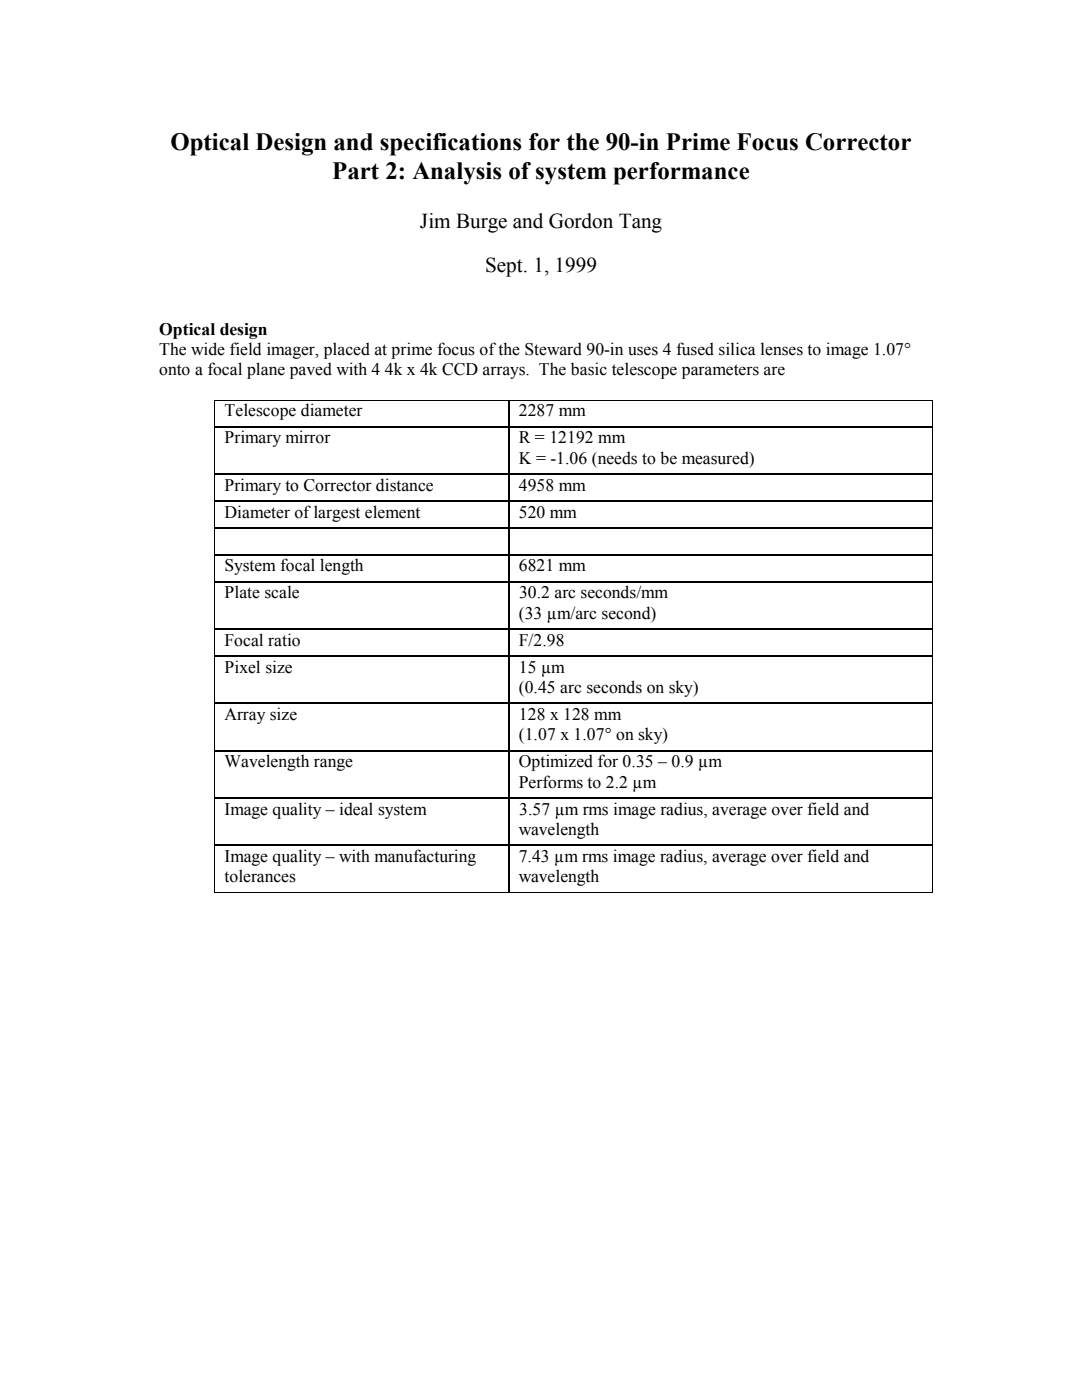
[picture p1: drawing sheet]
<svg xmlns="http://www.w3.org/2000/svg" width="216mm" height="279mm" viewBox="0 0 216 279" stroke-linecap="round" stroke-linejoin="round" font-family="sans-serif">
<defs><g id="words">
<g font-size="5">
<text x="34" y="30">Optical Design and specifications for the 90-in Prime Focus Corrector</text>
<text x="66.3" y="35.6">Part 2: Analysis of system performance</text>
</g>
<g font-size="4.2">
<text x="83.8" y="45.4">Jim Burge and Gordon Tang</text>
<text x="96.8" y="54.4">Sept. 1, 1999</text>
</g>
<g font-size="3.5">
<text x="31.8" y="66.8">Optical design</text>
<text x="31.8" y="70.8">The wide field imager, placed at prime focus of the Steward 90-in uses 4 fused silica lenses to image 1.07°</text>
<text x="31.8" y="74.8">onto a focal plane paved with 4 4k x 4k CCD arrays. The basic telescope parameters are</text>
<text x="44.8" y="83.1">Telescope diameter</text>
<text x="103.5" y="83.1">2287 mm</text>
<text x="44.8" y="88.5">Primary mirror</text>
<text x="103.5" y="88.5">R = 12192 mm</text>
<text x="103.5" y="92.5">K = -1.06 (needs to be measured)</text>
<text x="44.8" y="97.9">Primary to Corrector distance</text>
<text x="103.5" y="97.9">4958 mm</text>
<text x="44.8" y="103.3">Diameter of largest element</text>
<text x="103.5" y="103.3">520 mm</text>
<text x="44.8" y="114">System focal length</text>
<text x="44.8" y="119.4">Plate scale</text>
<text x="103.5" y="114">6821 mm</text>
<text x="103.6" y="119.4">30.2 arc seconds/mm</text>
<text x="103.5" y="123.5">(33 µm/arc second)</text>
<text x="44.8" y="128.9">Focal ratio</text>
<text x="103.5" y="128.9">F/2.98</text>
<text x="44.8" y="134.2">Pixel size</text>
<text x="103.5" y="134.2">15 µm</text>
<text x="44.8" y="143.7">Array size</text>
<text x="103.5" y="138.3">(0.45 arc seconds on sky)</text>
<text x="103.6" y="143.7">128 x 128 mm</text>
<text x="103.5" y="147.7">(1.07 x 1.07° on sky)</text>
<text x="44.8" y="153.1">Wavelength range</text>
<text x="103.5" y="153.1">Optimized for 0.35 – 0.9 µm</text>
<text x="103.5" y="157.2">Performs to 2.2 µm</text>
<text x="44.8" y="162.6">Image quality – ideal system</text>
<text x="103.5" y="166.6">wavelength</text>
<text x="103.6" y="162.6">3.57 µm rms image radius, average over field and</text>
<text x="44.8" y="172">Image quality – with manufacturing</text>
<text x="103.5" y="172">7.43 µm rms image radius, average over field and</text>
<text x="44.8" y="176.1">tolerances</text>
<text x="103.5" y="176.1">wavelength</text>
</g>
</g></defs>
<g fill="#000">
<path d="M42.8 79.8h.2v.1h-.2zM101.5 79.8h.2v.1h-.2zM186 79.8h.2v.1h-.2zM42.8 85h.2v.3h-.2zM42.8 94.5h.2v.2h-.2zM42.8 99.9h.2v.2h-.2zM101.5 85h.2v.3h-.2zM101.5 94.5h.2v.2h-.2zM101.5 99.9h.2v.2h-.2zM186 85h.2v.3h-.2zM186 94.5h.2v.2h-.2zM186 99.9h.2v.2h-.2z"/>
<path d="M42.8 105.2h.2v.3h-.2zM42.8 110.6h.2v.3h-.2zM42.8 116h.2v.2h-.2zM101.5 105.2h.2v.3h-.2zM101.5 110.6h.2v.3h-.2zM101.5 116h.2v.2h-.2zM186 105.2h.2v.3h-.2zM186 110.6h.2v.3h-.2zM186 116h.2v.2h-.2zM42.8 125.4h.2v.3h-.2zM42.8 130.8h.2v.3h-.2zM101.5 125.4h.2v.3h-.2z"/>
<path d="M101.5 130.8h.2v.3h-.2zM186 125.4h.2v.3h-.2zM186 130.8h.2v.3h-.2zM42.8 140.3h.2v.2h-.2zM42.8 149.7h.2v.2h-.2zM42.8 159.1h.2v.3h-.2zM101.5 140.3h.2v.2h-.2zM101.5 149.7h.2v.2h-.2zM101.5 159.1h.2v.3h-.2zM186 140.3h.2v.2h-.2zM186 149.7h.2v.2h-.2zM186 159.1h.2v.3h-.2z"/>
<path d="M42.8 168.6h.2v.2h-.2zM42.8 178h.2v.2h-.2zM101.5 168.6h.2v.2h-.2zM101.5 178h.2v.2h-.2zM186 168.6h.2v.2h-.2zM186 178h.2v.2h-.2z"/>
</g>
<g fill="none" stroke="#000" stroke-width=".2">
<path d="M42.9 79.9v5.1M43 79.8h58.5M101.7 79.8h84.3M186.1 79.9v5.1M42.9 85.3v9.2M42.9 94.7v5.2M186.1 85.3v9.2M186.1 94.7v5.2M42.9 100.1v5.1M42.9 105.5v5.1M42.9 110.9v5.1M42.9 116.2v9.2"/>
<path d="M186.1 100.1v5.1M186.1 105.5v5.1M186.1 110.9v5.1M186.1 116.2v9.2M42.9 125.7v5.1M42.9 131.1v9.2M186.1 125.7v5.1M186.1 131.1v9.2M42.9 140.5v9.2M42.9 149.9v9.2M42.9 159.4v9.2M186.1 140.5v9.2"/>
<path d="M186.1 149.9v9.2M186.1 159.4v9.2M42.9 168.8v9.2M43 178.1h58.5M101.7 178.1h84.3M186.1 168.8v9.2"/>
</g>
<g fill="none" stroke="#000" stroke-width=".25">
<path d="M101.6 79.9v5.1M43 85.2h58.5M43 94.6h58.5M43 100h58.5M101.6 85.3v9.2M101.6 94.7v5.2M101.7 85.2h84.3M101.7 94.6h84.3M101.7 100h84.3M43 105.4h58.5M43 110.7h58.5M43 116.1h58.5"/>
<path d="M101.6 100.1v5.1M101.6 105.5v5.1M101.6 110.9v5.1M101.6 116.2v9.2M101.7 105.4h84.3M101.7 110.7h84.3M101.7 116.1h84.3M43 125.6h58.5M43 130.9h58.5M101.6 125.7v5.1M101.6 131.1v9.2M101.7 125.6h84.3"/>
<path d="M101.7 130.9h84.3M43 140.4h58.5M43 149.8h58.5M43 159.3h58.5M101.6 140.5v9.2M101.6 149.9v9.2M101.6 159.4v9.2M101.7 140.4h84.3M101.7 149.8h84.3M101.7 159.3h84.3M43 168.7h58.5M101.6 168.8v9.2"/>
<path d="M101.7 168.7h84.3"/>
</g>
<use href="#words"/>
</svg>
